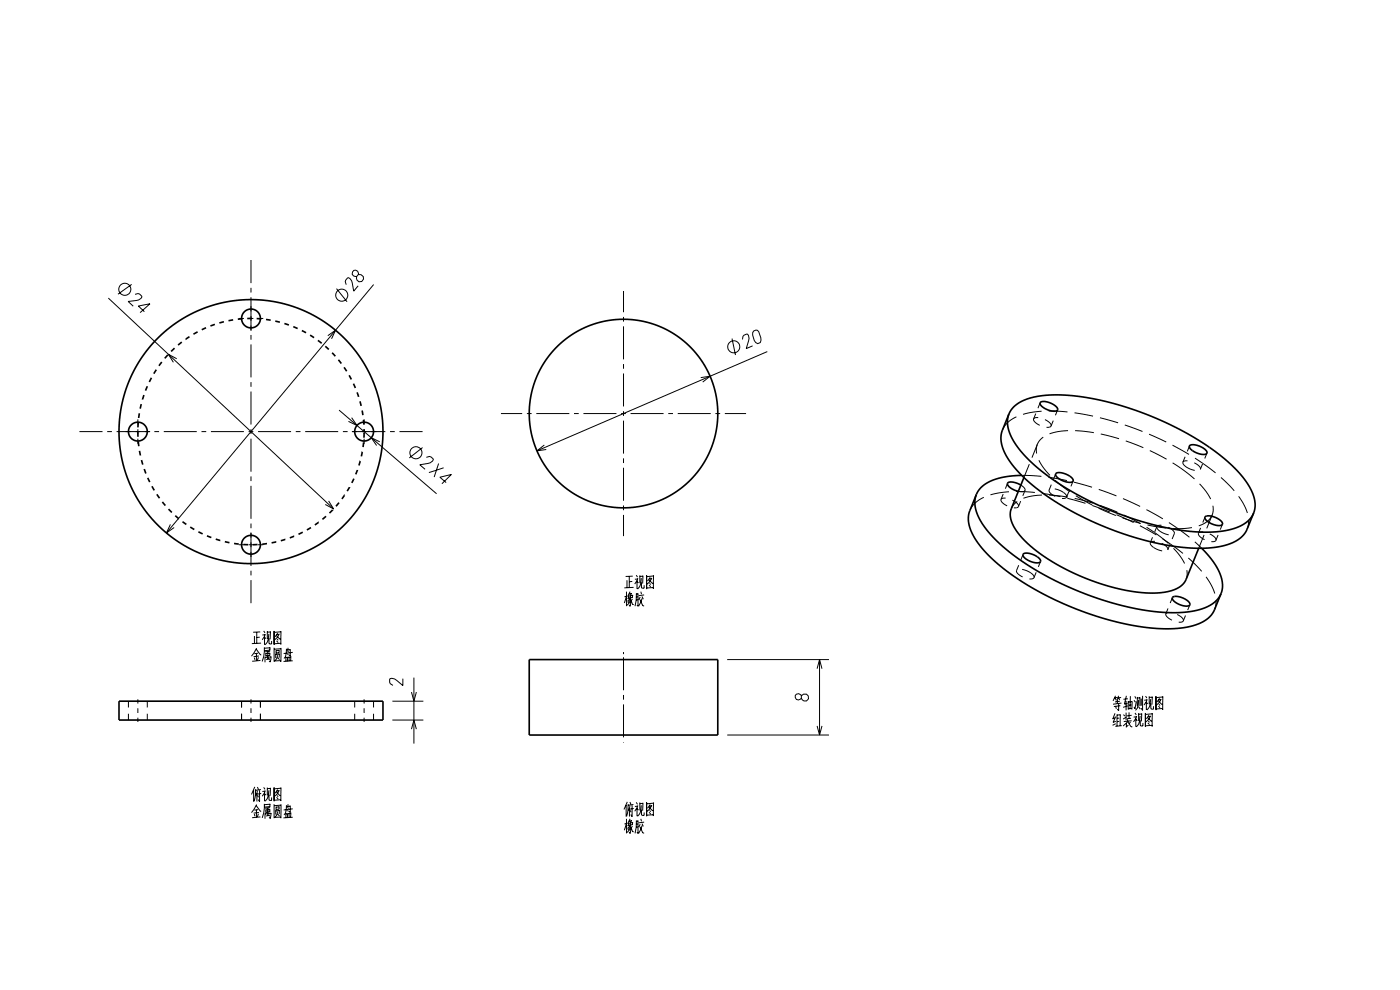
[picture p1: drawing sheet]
<svg xmlns="http://www.w3.org/2000/svg" width="297mm" height="210mm" viewBox="0 0 297 210" stroke-linecap="round" stroke-linejoin="round" font-family="sans-serif">
<g fill="none" stroke="#000" stroke-width=".21">
<path d="M53.2 55.2v4.9M76 58.2l.6 .1 .5 .4v.5l-.4 .5-.5 .1-.5-.4v-.8zM76 58.2l-.1-.7-.5-.2-.3 .1-.3 .3-.1 .5 .3 .3 .7 .1M23 63.2l47.8 44.8M27.9 60.3l-2.9 2.1M28.6 62.4l.7-.1 .3 .1 .5 .6-.7 .6-2.2 .3 1.1 1.1M30.6 66.1l-1.2-1.2 2.4-.5-2.1 1.9M37.5 76.1l-1.8-.9 1.1 1.7M50.6 67.6h1.1M52.7 67.6h1M53.2 61.1v1M53.2 63.1v7.1"/>
<path d="M53.2 71.1v1M53.2 73.1v7M54.7 67.6h1.1M69.5 71.2l1.7-1.1-.9 1.8M71.4 61.2l2.2 2.8M73.4 60.4l-.2-.6 .1-.4 .6-.5 .7 .7 .4 2.2 1-1.2M79.3 60.4l-44 52.7M132.3 61.7v4.5M132.3 67.2v1M132.3 69.2v7M132.3 77.2v1M132.3 79.2v7"/>
<path d="M155.3 71.8l.7 3.5M157.5 72l.1-.6 .2-.3 .8-.2 .3 .9-.6 2.1 1.4-.5M159.9 70.2l.5-.2 .3 .1a2.64 2.64 0 0 1 .6 2.6l-.5 .2a2.14 2.14 0 0 1-1.1-2.3zM162.8 74.6l-48.9 21M16.8 91.6h4.9M22.7 91.6h1M24.7 91.6h7.1M29.2 89v1.1M29.2 91.1v1M29.2 93.1v1.1M32.7 91.6h1M34.7 91.6h7"/>
<path d="M42.7 91.6h1M44.7 91.6h7M52.7 91.6h1M53.2 81.1v1M53.2 83.1v7M53.2 91.1v1M53.2 93.1v7M54.7 91.6h7M62.7 91.6h1M64.7 91.6h7M71.9 87l20.7 17.7M72.7 91.6h1"/>
<path d="M74.6 88.6l1.1 1.7-1.8-.9M74.6 91.6h7.1M77.2 89v1.1M77.2 91.1v1M77.2 93.1v1.1M80.6 93.7l-1.8-.8 1.1 1.6M82.7 91.6h1M84.7 91.6h4.9M89.6 94.9l-2.8 2.2M90.5 97l.6-.2 .3 .1 .5 .6-.6 .7-2.2 .4 1.1 .9M93 98.3l-.9 2.9M94.1 99.2l-3.1 1"/>
<path d="M106.3 87.7h4.5M111.8 87.7h1M113.8 87.7h7M115.5 94.4l-1.6 1.2 2-.3M121.8 87.7h1M123.8 87.7h7M131.8 87.7h1M132.3 87.2v1M132.3 89.2v7M132.3 97.2v1M132.3 99.2v7M133.8 87.7h7"/>
<path d="M141.8 87.7h1M143.8 87.7h7M148.7 80.1l1.9-.3-1.5 1.3M151.8 87.7h1M153.8 87.7h4.5M212.7 91.2h.1M215.6 88.4l-1.8 1.2-1.1 1.5M218.4 98.5l-1.2 2.8M219.3 88.9a1.71 1.71 0 0 0 1.3 1.3M219.7 87.7l-.4 1.2M220.1 94.2l-.2 .9v1.1M220.1 94.2l-1.2 2.9"/>
<path d="M220.2 88.6h-.5l-.4 .3M220.4 97.6l1 1.6 1.3 1.6M220.7 85.4l-.5 1.2M221 87.2l-2.2 .3-1.8 .4M221.3 92.7l-.7 .7-.5 .8M221.7 89l.7 .4a1.01 1.01 0 0 1 .6 1M222.5 87.2l4 .2M223 90.4l-.4 .2h-.6M223.4 89.2l-.4 1.2M224.4 86.9l-.5 1.2M226.6 91.3l-2.2 .3-1.7 .4M227.9 87.6l4 .7"/>
<path d="M228.1 91.4l4 .4M233.3 88.6l3.9 1.1M233.5 92.1l3.9 1M238.6 90.1l3.8 1.4M238.8 93.5l3.8 1.5M243.8 92.1l3.6 1.7M243.9 95.6l3.6 1.8M248.7 94.4l3.5 2M248.8 98.2l2.5 1.7 2.1 1.7M250.9 98a2.67 2.67 0 0 0 2.5 1.8h.1M251.4 96.9l-.5 1.1M251.9 97.8h-.6l-.4 .2"/>
<path d="M252.3 94.6l-.4 1.2M253.4 98.2l.7 .4a1 1 0 0 1 .6 .9M253.5 97.2l4.4 3.1M254.7 99.5l-.1 .1M255.1 98.4l-.4 1.1M256 96.1l-.4 1.2M36.1 111.2l-.8 1.9 1.6-1.2M50.6 115.6h1.1M52.7 115.6h1M53.2 101.1v1M53.2 103.1v7M53.2 111.1v1"/>
<path d="M53.2 113v7.1M54.7 115.6h1.1M69.7 106.3l1.1 1.7-1.8-1M94.7 102.4l-1.4-1.2 2.5-.6-2 2M132.3 107.2v1M132.3 109.2v4.5M205.8 108.3h-.1M208.7 105.5l-1.8 1.2-1.1 1.4M212.4 105.9a1.71 1.71 0 0 0 1.3 1.4M212.8 104.8l-.4 1.1M213.3 105.7h-.6l-.3 .2M213.7 102.5l-.4 1.2"/>
<path d="M214.1 104.3l-2.2 .3-1.8 .4M214.8 106.1l.7 .4a1.01 1.01 0 0 1 .6 .9M215.6 104.3l3.9 .2M215.8 106.4l-.7 .6-.6 .9M216.1 107.4l-.4 .3h-.6M216.1 119.9l-.5 1.1M216.5 106.3l-.4 1.1M216.6 102.9l.2 .2a1.01 1.01 0 0 1 .6 .9M216.8 100.8h.1M216.9 100.8l4 .2M217 117.6l-.4 1.2M217.4 104l-.4 .3-1-.1"/>
<path d="M217.4 104l-.4 1.2M220.7 119.1l-.4 1.2M221 104.6l4 .8M221 105l-2.1 .2-1.8 .5M222.4 101.2l3.9 .7M222.5 105l4 .4M222.6 103.9a1.7 1.7 0 0 0 1.3 1.4M222.6 103.9h.1M223 102.8l-.4 1.1M223.8 103.7a3.2 3.2 0 0 1 2.5 1.7M223.8 101.9l3.2 2.4M223.9 100.5l-.4 1.2"/>
<path d="M226.3 105.4l-.4 .3h-.6M226.4 105.7l3.9 1.1M226.7 104.3l-.4 1.1M227.7 102l-.5 1.2M227.8 102.3l3.9 1.1M228 105.7l3.9 1M228.2 105.2l3.5 1.9M231.7 107.2l3.8 1.4M233.1 107.8l3.6 1.6M233.1 103.8l3.7 1.4M233.3 107.2l3.7 1.4M236.8 109.2l3.7 1.6"/>
<path d="M238.1 109.9l3.9 1.1M238.2 105.8l3.7 1.6M238.4 109.2l3.5 1.9M241.8 111.5l3.5 2M243.2 108.1l3.5 2M243.2 111.8l2.7 1.9 2 1.6M243.4 111.4l4 .6M244 115.1a2.66 2.66 0 0 0 2.5 1.8M244.5 114l-.5 1.1M245 114.8l-.6 .1-.4 .2M245.4 111.7a2.66 2.66 0 0 0 2.5 1.7M245.4 111.7l-.4 1.1"/>
<path d="M246.4 111.4h-.6l-.4 .3M246.4 115.3l.7 .4a1 1 0 0 1 .6 .9M246.6 114.3l4.4 3.1M247.7 116.6h.1M247.8 111.8l.7 .5a.99 .99 0 0 1 .6 .9M248 110.8l4.3 3.2M248.2 115.5l-.5 1.1M248.9 116.3l1.4 1.6 1 1.6M249.1 113.2h.1M249.1 113.2l-.4 1.1M252.1 118.4l2.8 2.8M252.9 111.9l-1.9 .2h-2.1"/>
<path d="M253.5 114.9l1.4 1.4M254.2 113.1a1.72 1.72 0 0 0 1.3 1.4M254.5 102.6l1.3 1.6 1 1.7M254.7 112l-.5 1.1M255.2 112.8l-.7 .1-.3 .2M255.4 113.5l-1.1 2.8M255.6 109.7l-.4 1.1M256.6 113.3l.7 .4a.99 .99 0 0 1 .6 .9M257.2 109.2l-.5 .8-.6 .6-1.8 .9M257.2 109.2l-1.2 2.9M257.3 107.3l.1 1-.2 .9M257.9 114.6l-.3 .3h-.6"/>
<path d="M258.4 113.5l-.5 1.1M259 101.3l2.8 2.8M259.3 111.2l-.4 1.1M262.8 105.3l1 1.7 .8 1.8M264.9 110.3l-.1 1-.2 .9M53.2 121.1v1M53.2 123.1v4.9M53.9 139.5l.2 .5M54 134.9v1.6M54.4 137.7l.8 1.2h.2M54.4 138.6v1.6M54.4 137.5l-1 1.7"/>
<path d="M54.5 134.1v2.4M54.8 138.6l-.8 .1M54.8 139.4l-.2 .7M54.9 139.2l-1.1 .1M55.1 135.2h-.6M55.2 134l-1.5 .1M55.4 136.4l-2 .1M55.9 133.8l.3 .5M56.1 137.3l-.2 2-.3 1M56.1 135v1.8M56.1 135.2l.3 .3M56.2 134.6l-.5 .1"/>
<path d="M56.2 139.3v1.2M56.3 134.5l-.7 1.2M56.4 138.5v.7M56.7 133.9v1.6M56.8 138.2v1.6M57 134.5a2.42 2.42 0 0 1-.8 2.3M57.1 135.4v1.1l.5 .1v-.6M57.1 139.6l.1 .4M57.1 139.7l-.6 .2M57.3 138.6h-.9M57.3 138.5l-.1 .5M57.3 139l-.9 .1"/>
<path d="M57.3 138.1l-1 .2M57.3 137.3l-.1 .6M57.3 137.4l-1.2 .1M57.3 137.9l-1.2 .1M57.4 134l-.7 .1M57.4 133.9l-.1 1.7M57.5 139.3l-1.3 .2M57.5 139.3l-.2 1.1-.2-.2M58.1 133.8v3M58.1 133.9v2.8M58.1 136.6l1.4-.1 .1 .2M58.1 137.4v3"/>
<path d="M58.5 138.7v.9M58.6 137.9v.7M58.7 135.9l.3 .4M58.7 134.8l.7 .8 .1-.1M58.8 135.5l.2 .3M58.9 139l-.2 .8-.3 .3M58.9 134.3l-.5 .8M58.9 139.5l.4 .4M59.2 134.6h-.5M59.2 138h-.6M59.2 138.7l-.7 .1M59.2 138.5h-.6"/>
<path d="M59.2 137.9v.6M59.3 134.4l-.6 .9-.5 .5M59.3 138.6l-.1 .9M59.6 137.6l-1.5 .1M59.6 133.9v2.7M59.6 137.4v3M59.6 134l-1.5 .1M60.6 139.3l.1 .9M60.8 137.6l-.2 1.7-.4 .4M61 138.1l.2 .2M61 138.7l.2 .2M61 139.5v.7"/>
<path d="M61.1 137.4v.5M61.3 139.4v.8M61.5 137.8l-.7 .1M61.6 137.7v1.5l-.3-.3M61.7 139.4l-1 .1M61.7 139.2l-.1 1M62.1 138.4l-1.9 .2M132.3 138.3v.5M132.3 139.4v7M132.9 125.5v3.1M132.9 126.5l-.5 1.4M132.9 126.7l.2 .3"/>
<path d="M133 123.1v1.6M133.2 126.4l-.7 .2M133.4 126.3v.7M133.5 122.3v2.3M133.6 127l.2 .4-.1 1.2-.2-.3M133.7 125.5l-.4 .8M133.7 127.3l-.5 .6M133.8 126.4l-.1 .5-.6 .7M133.8 127.6l-.8 .8M133.9 127.5l.3 .7h.2M134 125.9l-.6 .1M134 125.8l-.3 .5"/>
<path d="M134.1 123.3l-.6 .1M134.2 127l-.4 .5M134.2 126.7l-.8 .2M134.2 126.3l-.8 .1M134.2 122.2l-1.5 .1M134.2 126.2l-.1 .5M134.4 124.6l-2 .1M135 122l.2 .4M135 127.3l-.3 1.3M135 125.9v1.4M135.1 123.2v1.7M135.1 123.3l.4 .3"/>
<path d="M135.2 122.8l-.5 .1M135.3 126.6l-.3 .1M135.3 127.2l-.3 .1M135.3 122.7l-.6 1.2M135.4 125.9v2.7l-.3-.2M135.4 126h-.4M135.7 122v1.7M135.8 127.2l.6 1.3h.2M135.8 126.6l-.3 .7M135.9 125.5l.2 .5M136.1 122.6a2.41 2.41 0 0 1-.9 2.3M136.1 123.6v1.1l.5 .1v-.7"/>
<path d="M136.2 126.9l-.7 1.7M136.2 126.5l.3 .6M136.4 122.2l-.7 .1M136.4 122.1l-.1 1.7M136.6 126.2l-1.1 .1M137.2 122v3M137.2 122v2.8M137.2 124.7l1.3-.1 .1 .3M137.7 124.1l.3 .4M137.7 123l.7 .8 .2-.1M137.8 123.7l.2 .3M137.9 122.5l-.5 .8"/>
<path d="M138.2 122.7l-.5 .1M138.3 122.6l-.6 .9-.5 .4M138.6 122v2.8M138.6 122.2l-1.4 .1M154.3 139.9h21.6M173.9 139.9v16M215.6 121a1.71 1.71 0 0 0 1.3 1.4M215.7 121h-.1M216.8 120.8a3.2 3.2 0 0 1 2.6 1.6v.1M219.4 122.5l-.4 .3h-.6M219.8 121.4l-.4 1.1M247.3 130.2a1.72 1.72 0 0 0 1.3 1.4"/>
<path d="M247.8 129.1l-.5 1.1M248.3 129.9l-.7 .1-.3 .2M248.7 126.8l-.5 1.1M249.7 130.3l.7 .5a1 1 0 0 1 .6 .9M251 131.7l-.4 .3h-.5M251.5 130.6l-.5 1.1M251.8 120.9v1.1l-.2 .9M252.4 128.3l-.4 1.1M255.9 122.4l1 1.7 .8 1.8M258 127.4l-.1 1-.2 .9M27.2 148.7v1.4M27.2 151.4v1.3"/>
<path d="M29.2 148.3v.9M29.2 150.2v1M29.2 152.2v.9M31.2 148.7v1.4M31.2 151.4v1.3M51.2 148.7v1.4M51.2 151.4v1.3M53.2 148.3v.9M53.2 150.2v1M53.2 152.2v.9M55.2 140.1l-1.7 .2M55.2 148.7v1.4"/>
<path d="M55.2 151.4v1.3M58.1 140.2l1.4-.1 .1 .2M62.1 140.2l-2 .1M75.2 148.7v1.4M75.2 151.4v1.3M77.2 148.3v.9M77.2 150.2v1M77.2 152.2v.9M79.2 148.7v1.4M79.2 151.4v1.3M83.2 152.7h6.6M83.2 148.7h6.6"/>
<path d="M85.5 144v1.4l-1.8-1.4h-.9l-.1 .7 .1 .3 .6 .4M87.3 154.7l.5-2 .5 2M87.3 146.8l.5 1.9 .5-1.9M87.8 143.7v14M132.3 147.4v1M132.3 149.4v7M132.3 157.4v.1M154.3 155.9h21.6M170 147.6l.5-.4h.6l.4 .4v.7l-.4 .4h-.5l-.6-.6zM170 147.6l-.6-.5-.4 .1-.3 .3v.5l.3 .4 .4 .1 .6-.4M173.3 154l.6 1.9 .5-1.9M173.3 141.8l.6-1.9 .5 1.9"/>
<path d="M236.5 151.3l-.4 1.2M236.5 152.3l-.5 .2M236.6 148.1l.2 .4M236.7 147.6l-.6 1.1M236.7 149.9l.1 .5M236.7 152l-.5 1.2M236.7 153.5l-.7 .4M236.7 153l-.6 .2M237 151.6v2.4M237 150.4l.3 .3M237 147.9l-.6 .2M237 148.5v.7"/>
<path d="M237.3 147.6l-.3 1M237.3 148.1l.2 .4M237.3 149.3v1.4M237.4 152.3l-.4 .1M237.4 153l-.4 .1M237.6 148.8l-1.1 .1M237.7 151.6l-.1 2.4M237.7 149.7l-1.4 .2M237.7 151.6l-.7 .1M237.8 147.9l-.6 .2M237.9 149.1l-1.8 .3M238 153.9l-1.4 .2"/>
<path d="M238.3 151.6l.3 .3M238.9 148.7v2M238.9 151.2v1.6M238.9 152.1l-.6 .4M239 147.6l-.5 1.7M239 153.4l-.7 .6M239 153.4v.8M239.1 152.6l.2 .3M239.2 149.2l-.7 .1M239.2 149.7l-.9 .3M239.2 153.1l.7 1.1h.3M239.3 148.2l-1 .1"/>
<path d="M239.3 153l-.3 .4M239.3 148.7v1.8M239.4 153.8l-.5 .5M239.5 151.1v1.3M239.8 147.7l-.1 2.6M239.8 153.2l-.3 .3M239.9 152.4l-.8 .1M240 149.5l-.5 .1M240.1 152.9l-1.7 .2M240.1 151.7l-1.1 .2M240.1 150.3l-.8 .1M240.1 148.8l-.8 .1"/>
<path d="M240.2 148.8l-.1 1.7M240.6 148.5l.2 .4M240.7 147.7l.3 .5M240.8 151.2l.3 .5M241 152.4v1.8M241 152.6l.3 .3M241.1 148.8l-.3 1.6-.2-.5M241.1 152l-.6 .1M241.1 151.9l-.6 1.2M241.3 147.8v2M241.6 148.4l-.3 1.8-.4 .5M241.6 149.9l.3 .5"/>
<path d="M241.6 151.3v1.7M241.8 147.9v1.9M241.8 148l-.5 .1M241.9 151.9a2.42 2.42 0 0 1-.8 2.3M241.9 152.8v1.1l.6 .1v-.6M242.1 148.2v1.5M242.2 151.4l-.6 .1M242.2 151.3l-.1 1.7M242.4 147.6v3.1l-.3-.5M243 154.1v-2.9v3M243 154l1.4-.1v.2M243 147.7l.3 .4"/>
<path d="M243.2 148.8v1.8M243.2 149l.3 .3M243.3 148.5h-.6M243.4 148.3l-.7 1.3M243.5 153.3l.4 .4M243.5 152.3l.7 .7h.2M243.6 153l.3 .2M243.8 151.7l-.6 .8M243.8 147.7v1.7M244 152h-.5M244.1 148.3a2.42 2.42 0 0 1-.8 2.3M244.1 151.8l-.6 .9-.4 .5"/>
<path d="M244.1 149.2v1.1l.6 .1v-.6M244.5 151.3l-.1 2.7M244.5 147.9h-.7M244.5 147.8l-.1 1.7M244.5 151.4l-1.5 .2M245.2 147.7v2.9M245.2 147.7v2.8M245.2 150.4l1.4-.1 .1 .3M245.7 149.8l.4 .4M245.7 148.7l.8 .7h.1M245.9 149.4l.2 .3M246 148.1l-.6 .8"/>
<path d="M246.2 148.4l-.4 .1M246.3 148.3l-.5 .9-.5 .4M246.7 147.7v2.8M246.7 147.8l-1.5 .2M53.8 167.6v2.5M53.9 172.7l.2 .4M54 166.9l-.6 1.6M54.2 167.4v1.3l-.3 1.3M54.4 170.9l.8 1.2h.2M54.4 171.8v1.6M54.4 170.7l-1 1.7M54.5 168.3v1.7"/>
<path d="M54.5 168.3l-.2 .4M54.6 167.8l-.1 .5M54.6 166.9l.2 .5M54.7 168.7l.1 .4M54.8 171.7l-.8 .1M54.8 172.6l-.2 .6M54.9 172.3l-1.1 .2M55.1 167.7v2.4l-.3-.5M55.2 173.3l-1.7 .2M55.3 167.5l-1.1 .2M55.4 168.3l-.8 .2M55.9 167l.3 .4"/>
<path d="M56.1 170.5l-.2 2-.3 1M56.1 168.2v1.8M56.1 168.3l.3 .4M56.2 172.5v1.2M56.2 167.8l-.5 .1M56.3 167.7l-.7 1.2M56.4 171.7v.7M56.7 167.1v1.6M56.8 171.4v1.6M57 167.7a2.42 2.42 0 0 1-.8 2.3M57.1 168.6v1.1l.5 .1v-.6M57.1 172.8l.1 .4"/>
<path d="M57.1 172.9l-.6 .2M57.3 171.7l-.9 .1M57.3 171.7l-.1 .5M57.3 172.2l-.9 .1M57.3 171.3l-1 .2M57.3 170.5l-.1 .6M57.3 170.6l-1.2 .1M57.3 171.1l-1.2 .1M57.4 167.2l-.7 .1M57.4 167.1l-.1 1.7M57.5 172.5l-1.3 .2M57.5 172.4l-.2 1.2-.2-.2"/>
<path d="M58.1 167v3M58.1 167.1v2.8M58.1 169.7l1.4-.1 .1 .3M58.1 170.6v3M58.1 173.4l1.4-.1 .1 .2M58.5 171.8v1M58.6 171.1v.7M58.7 169.1l.3 .4M58.7 168l.7 .8 .1-.1M58.8 168.7l.2 .3M58.9 172.2l-.2 .8-.3 .3M58.9 167.5l-.5 .8"/>
<path d="M58.9 172.7l.4 .4M59.2 167.8h-.5M59.2 171.2h-.6M59.2 171.9l-.7 .1M59.2 171.6l-.6 .1M59.2 171v.6M59.3 167.6l-.6 .9-.5 .4M59.3 171.8l-.1 .9M59.6 170.8l-1.5 .1M59.6 167.1v2.7M59.6 170.6v3M59.6 167.2l-1.5 .1"/>
<path d="M60.6 172.5l.1 .9M60.8 170.8l-.2 1.7-.4 .4M61 172.7v.7M61 171.3l.2 .2M61 171.9l.2 .2M61.1 170.6v.5M61.3 172.6v.8M61.5 171l-.7 .1M61.6 170.9v1.4l-.3-.2M61.7 172.5l-1 .2M61.7 172.4l-.1 1M62.1 171.6l-1.9 .2"/>
<path d="M62.1 173.4l-2 .1M132.8 170.8v2.4M132.9 173.7v3.1M132.9 174.7l-.5 1.4M132.9 174.9l.2 .3M133.1 170.1l-.7 1.6M133.2 174.6l-.7 .2M133.3 170.6l-.1 1.3-.3 1.2M133.4 174.5v.7M133.5 171.5v1.7M133.5 171.5l-.2 .4M133.6 175.2l.2 .4-.1 1.2-.2-.3"/>
<path d="M133.6 170.9l-.1 .6M133.6 170.1l.2 .5M133.7 173.7l-.4 .8M133.7 171.9l.1 .4M133.7 175.4l-.5 .7M133.8 174.6l-.1 .5-.6 .7M133.8 175.8l-.8 .8M133.9 175.7l.3 .7h.2M134 174.1l-.6 .1M134 174l-.3 .5M134.1 170.8v2.4l-.3-.4M134.2 175.2l-.4 .5"/>
<path d="M134.2 174.9l-.8 .2M134.2 174.5l-.8 .1M134.2 174.4l-.1 .5M134.4 170.6l-1.1 .2M134.4 171.5l-.8 .1M135 170.2l.2 .4M135 175.5l-.3 1.3M135 174v1.5M135.1 171.4v1.7M135.1 171.5l.4 .3M135.2 171l-.5 .1M135.3 174.8l-.3 .1"/>
<path d="M135.3 175.4l-.3 .1M135.3 170.9l-.6 1.2M135.4 174v2.8l-.3-.2M135.4 174.2h-.4M135.7 170.2v1.7M135.8 175.4l.6 1.3h.2M135.8 174.8l-.3 .6M135.9 173.7l.2 .5M136.1 170.8a2.42 2.42 0 0 1-.9 2.3M136.1 171.8v1.1l.5 .1v-.7M136.2 175.1l-.7 1.7M136.2 174.7l.3 .6"/>
<path d="M136.4 170.4l-.7 .1M136.4 170.3l-.1 1.7M136.6 174.4l-1.1 .1M137.2 170.2v3M137.2 170.2v2.8M137.2 172.9l1.3-.1 .1 .3M137.7 172.3l.3 .4M137.7 171.2l.7 .7h.2M137.8 171.9l.2 .3M137.9 170.6l-.5 .9M138.2 170.9l-.5 .1M138.3 170.8l-.6 .9-.5 .4"/>
<path d="M138.6 170.2v2.8M138.6 170.4l-1.4 .1"/>
<circle cx="26.5" cy="61.4" r="1.28"/>
<circle cx="72.5" cy="62.6" r="1.28"/>
<circle cx="155.7" cy="73.6" r="1.28"/>
<circle cx="88.2" cy="96" r="1.28"/>
</g>
<g fill="none" stroke="#000" stroke-width=".35">
<path d="M33.2 78.4l-.6 .9M34.3 76.8l-.6 .8M35.6 75.3l-.6 .7M37 73.9l-.7 .6M38.6 72.6l-.8 .6M40.2 71.4l-.8 .6M41.9 70.4l-.9 .5M43.7 69.5l-.9 .4M45.6 68.8l-1 .3M47.5 68.3l-1 .2M49.5 67.9l-1 .1M51.4 67.6l-.9 .1"/>
<path d="M53.4 67.6h-1M54.4 67.6l1 .1M56.4 67.8l1 .1M58.4 68.1l1 .3M60.3 68.6l1 .3M62.2 69.3l.9 .4M64 70.1l.9 .5M65.8 71.1l.8 .5M67.4 72.2l.8 .6M69 73.5l.8 .6M70.5 74.8l.6 .8M71.8 76.3l.6 .8"/>
<path d="M73 77.9l.5 .9M74.1 79.6l.4 .9M29.2 91.7l.1 1M29.3 89.7v1M29.3 93.7l.1 .9M29.6 87.7l-.2 1M29.6 95.6l.2 1M30 85.7l-.3 1M30 97.6l.3 1M30.5 83.8l-.3 1M30.6 99.5l.3 .9M31.3 81.9l-.4 1"/>
<path d="M32.1 80.1l-.4 .9M75 81.4l.4 .9M75.8 83.2l.3 1M75.8 99.7l-.3 .9M76.4 85.1l.2 1M76.4 97.8l-.3 .9M76.8 87.1l.2 1M76.9 95.8l-.2 1M77.1 89.1l.1 1M77.1 93.8l-.1 1M77.2 91.1v.5M77.2 91.8v1"/>
<path d="M214 87.8l-.2 1.2-.1 1 .3 1.3 .5 1.2 1.6 2.7 2.8 3 3.3 2.7 4.5 3 4.2 2.3 5 2.2 5.6 2 4.9 1.3 4.9 .9 4.4 .3 3.6-.2 3.1-.8 2.2-1.2 .8-.9 .5-1M214 87.8l.6-.9 .8-.9 2.2-1.2 3.1-.8 3.6-.2 4.4 .3 4.9 .8 5.1 1.4 5.6 2 5.2 2.4 4.4 2.4 3.9 2.7 3.6 2.9 2.6 3 1.6 2.6 .4 1.3 .3 1.2-.1 1.1-.3 .9M214 87.8l-1.5 3.9-.1 1.8 .3 1.5 .7 1.5 2.1 3 3.7 3.5 4.5 3.3 5.4 3.1 5.4 2.4 6.4 2.2 5.7 1.5 5.7 .7h4.7l2-.3 1.7-.5 1.4-.6 1.1-.7 1.2-1.5 1.5-3.8M220.7 85.4a3.3 3.3 0 0 1 3.7 1.5 1.14 1.14 0 0 1-1.6 .2 2.29 2.29 0 0 1-2.1-1.7zM252.4 94.5a3.3 3.3 0 0 1 3.7 1.5 1.29 1.29 0 0 1-1.8 .2 2.22 2.22 0 0 1-2-1.6zM31.3 101.4l.5 .9M32.2 103.1l.5 .9M33.3 104.9l.5 .8M34.4 106.5l.7 .7M35.8 108l.7 .7M37.2 109.4l.7 .6M38.7 110.7l.8 .5"/>
<path d="M40.4 111.8l.8 .5M42.1 112.8l.9 .5M43.9 113.7l.9 .3M45.8 114.4l.9 .3M47.7 114.9l1 .2M49.7 115.3l1 .1M51.7 115.5h.9M54.6 115.5h-1M56.6 115.3l-1 .1M58.6 114.9l-1 .3M60.5 114.4l-.9 .3M62.4 113.7l-.9 .4"/>
<path d="M64.2 112.9l-.9 .4M66 111.9l-.9 .5M67.6 110.8l-.8 .6M69.2 109.5l-.8 .7M70.6 108.1l-.7 .7M71.9 106.6l-.6 .8M73.1 105l-.6 .8M74.2 103.3l-.5 .9M75.1 101.5l-.5 .9M207.1 104.9l-1.5 3.9-.1 1.8 .2 1.3 .6 1.4 .9 1.5 1.3 1.7 1.6 1.6 2.1 2 4.6 3.3 5.4 3.1 5.4 2.4 5.9 2.1 6.2 1.5 5.7 .8h4.6l2.1-.3 1.7-.5 1.2-.5 1.2-.8 1.3-1.4 1.5-3.9M207.1 104.9l-.3 1.1v1.1l.3 1.3 .4 1.2 1.8 2.8 2.7 2.8 3.4 2.9 4.4 2.9 4.2 2.3 5 2.2 5.6 2 4.9 1.3 4.8 .9 4.5 .3 3.6-.3 3.1-.7 1.3-.7 1-.6 .7-.9 .5-.9M216.6 102.9a2.53 2.53 0 0 0-2.9-.4 2.58 2.58 0 0 0 2.3 1.7"/>
<path d="M216.8 100.8l-3.6 .4-2.9 .8-1 .5-1.1 .8-1.1 1.6M217.1 117.5a3.3 3.3 0 0 1 3.7 1.5 1.14 1.14 0 0 1-1.6 .3l-1.6-.7a.74 .74 0 0 1-.5-1.1zM217.2 101.3l-2.8 7.2v1.5l.9 2 1 1.5 1.2 1.3 3.5 2.9 4.5 2.8 4.7 2.1 5.2 1.8 5 1.1 4.4 .3 3.4-.4 1.9-.8 1.2-1.1 3-7.2M224 100.5a3.3 3.3 0 0 1 3.4 .8 .54 .54 0 0 1 .2 .8 .54 .54 0 0 1-.7 .2 3.4 3.4 0 0 1-3-1.7zM254.9 116.3l2.2 2.5 1.6 2.6 .6 2.3v1.2l-.3 1M255.7 109.6a3.3 3.3 0 0 1 3.7 1.5 1.14 1.14 0 0 1-1.6 .3l-1.6-.7a.79 .79 0 0 1-.5-1.1zM112.3 139.9h40v16h-40zM248.8 126.7a3.3 3.3 0 0 1 3.6 1.5 1.14 1.14 0 0 1-1.6 .2l-1.5-.7a.79 .79 0 0 1-.5-1zM25.2 148.7h56v4h-56z"/>
<circle cx="53.2" cy="67.6" r="2"/>
<circle cx="29.2" cy="91.6" r="2"/>
<circle cx="53.2" cy="91.6" r="28"/>
<circle cx="77.2" cy="91.6" r="2"/>
<circle cx="132.3" cy="87.7" r="20"/>
<circle cx="53.2" cy="115.6" r="2"/>
</g>
</svg>
